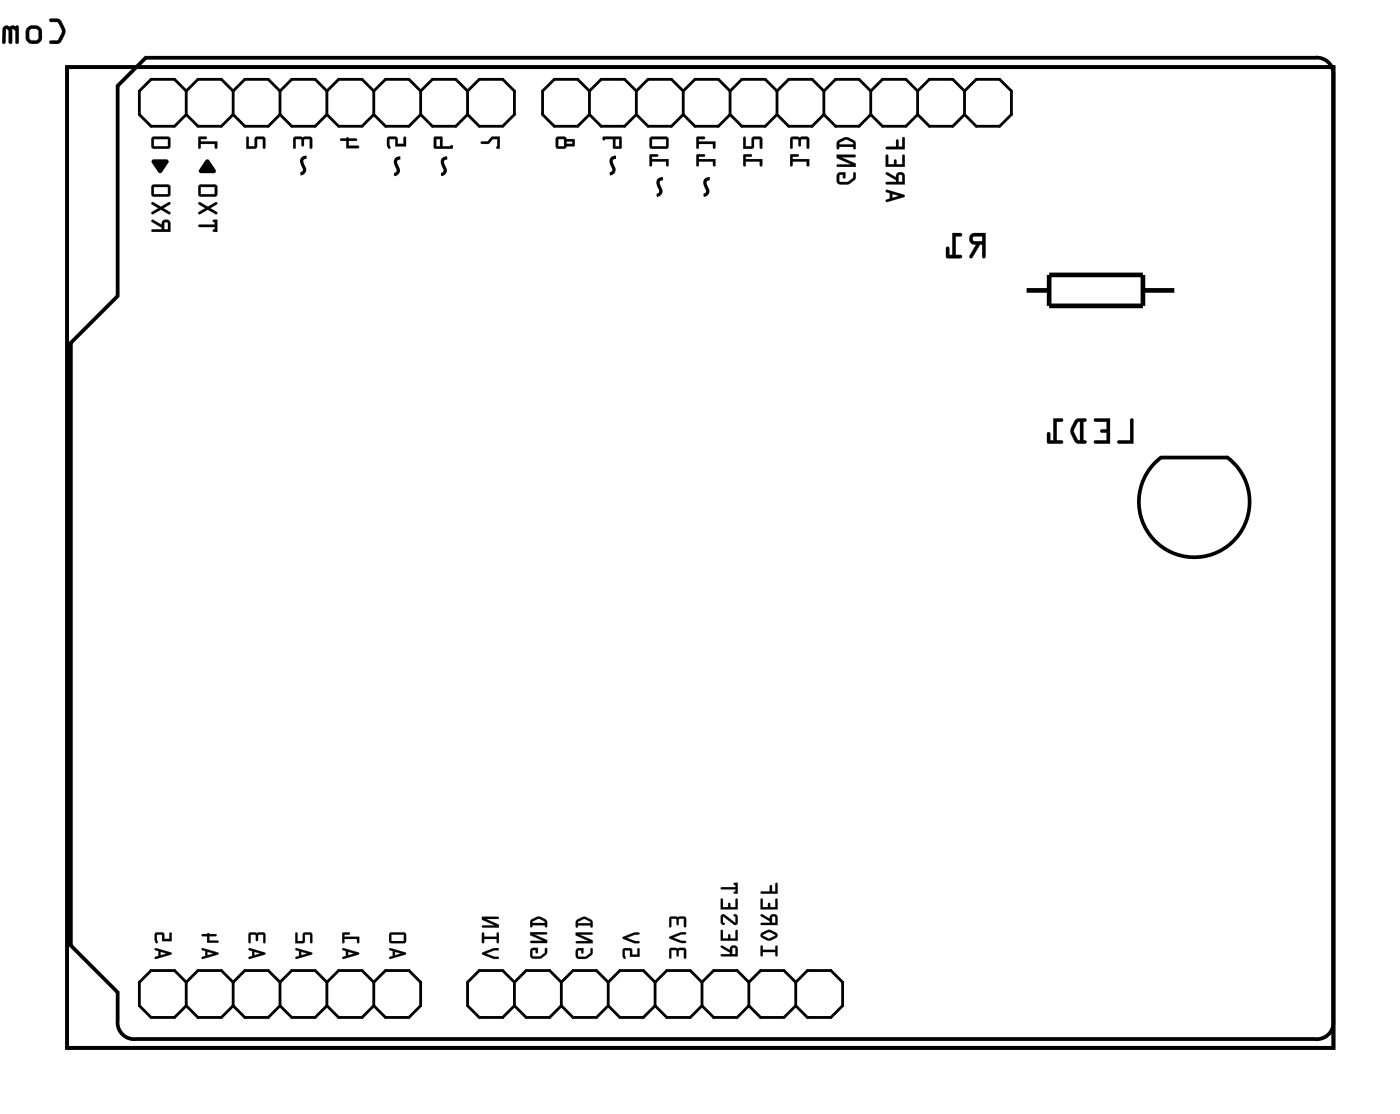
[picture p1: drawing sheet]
<svg xmlns="http://www.w3.org/2000/svg" width="76mm" height="60mm" viewBox="0 0 76 60" stroke-linecap="round" stroke-linejoin="round" font-family="sans-serif">
<path d="M3.6 3.6h68.6v53.1h-68.6zM6.4 4.6l1.5-1.5h63.3a.9 .9 0 0 1 1 1v51.2a.9 .9 0 0 1-1 1h-63.8a.9 .9 0 0 1-1-1v-1.6l-2.6-2.5v-32.6l2.6-2.6zM62.9 24.8h3.6a3 3 0 0 1 .4 4.4 3 3 0 0 1-4.4 0 3 3 0 0 1 .4-4.4" fill="none" stroke="#000" stroke-width=".2"/>
<g fill="#000">
<path d="M8.3 8.6h.7l.1 .1-.4 .7-.5-.6zM10.8 7.4h.4v.1h-.3v.2h.9v.3h-.2v-.2h-.7v.2l-.1 .1zM11.1 8.7h.2l.4 .5-.1 .2-.8-.1v-.1zM13.4 7.4h.1v.5h.3v-.5h.5l.1 .1v.5h-.2v-.5h-.3v.5l-.6 .1zM15.9 7.4h.9l.1 .1v.5h-.1v-.5l-.3 .1-.1 .3-.1-.3-.3-.1v.5l-.1 .1zM18.4 7.5l.4-.1 .5 .1v.1h-.4v.3h.5l.1 .1h-.7v-.4h-.3zM21 7.4h.5v.4h.4v-.4h.1v.5h-.6v-.4h-.3v.5a.11 .11 0 0 1-.1 0 .11 .11 0 0 1 0-.2zM26.1 7.7h.3l.2-.3h.5v.6h-.2v-.5h-.2l-.3 .3h-.3z"/>
<path d="M2.7 1v.2h.4l.3 .5-.3 .5h-.4v.1l.1 .1a.6 .6 0 0 0 .7-.6v-.3l-.2-.4-.2-.1zM1.3 1.9a.5 .5 0 0 0 1 0 .5 .5 0 0 0-1 0zM1.6 1.6h.4l.1 .1v.4l-.1 .1h-.3l-.1-.1zM.2 1.4l-.1 .9h.2v-.7l.2 .1v.6h.1l.1-.7 .1 .1v.6h.2v-.9zM-.1 1.3v1.4zM-.1 1.5v.7zM-.1 1.4v1zM-.1 1.6v.6zM-.1 1.4v1zM-.1 1.4v1zM-.1 1.6v.2zM-.1 1.4v1zM-.1 1.1v1.3zM-.1 1.4v1zM-.1 1.6v.2zM-.1 1v1.4z"/>
<path d="M2.7 1v.2h.4l.3 .5-.3 .5h-.3a.1 .1 0 0 0-.1 .1 .1 .1 0 0 0 .1 .1l.5-.1 .2-.6-.3-.7zM2.7 1l.5 .1 .3 .4a.83 .83 0 0 1-.3 .9h-.4l-.1-.1v-.1h.4l.2-.4v-.2l-.2-.4h-.4zM1.3 1.9a.51 .51 0 0 0 1 0 .51 .51 0 0 0-1 0zM1.3 1.9a.5 .5 0 0 1 1 0 .5 .5 0 0 1-1 0zM1.6 1.6h.3h.2v.5l-.1 .1-.4-.1zM1.6 1.6v.5l.1 .1h.3l.1-.1v-.4l-.1-.1zM.2 1.4l-.1 .9a.1 .1 0 0 0 .1 .1 .1 .1 0 0 0 .1-.1l.1-.7 .1 .1v.6a.1 .1 0 0 0 .1 .1 .1 .1 0 0 0 .1-.1v-.7l.1 .1v.6a.1 .1 0 0 0 .1 .1 .1 .1 0 0 0 .1-.1v-.9zM.2 1.5l.8-.1v.9h-.1l-.1-.6-.1-.2-.1 .8h-.1v-.6l-.2-.2v.8h-.2zM-.1 1.3v1.5zM-.1 1.4v1.3zM-.1 1.5v.7zM-.1 1.5v.7zM-.1 1.4v1zM-.1 1.4v1zM-.1 1.6v.6zM-.1 1.5v.7zM-.1 1.4v1zM-.1 1.4v1zM-.1 1.4v1zM-.1 1.4v1zM-.1 1.6v.2zM-.1 1.5v.3zM-.1 1.4v1zM-.1 1.4v1zM-.1 1.1v1.3zM-.1 1.1v1.3zM-.1 1.4v1zM-.1 1.4v1zM-.1 1.6v.2zM-.1 1.5v.3zM-.1 1v1.4zM-.1 1v1.4z"/>
<path d="M8.2 11.9v.1l.6 .3v.1h-.6l.1 .2h.9v-.5a.24 .24 0 0 0-.2-.2 .24 .24 0 0 0-.2 .3zM8.9 12.1h.2v.3h-.2zM8.2 11v.1l.4 .2-.4 .2v.1l.5-.2 .4 .2h.1l-.3-.3 .3-.2v-.2l-.5 .3zM8.2 10v.5l.1 .1 .8 .1 .1-.1v-.5v-.1zM8.3 10.1h.8v.4h-.8z"/>
<path d="M8.2 11.9v.1l.6 .3v.1h-.6l.1 .2h.9v-.5a.24 .24 0 0 0-.2-.2 .24 .24 0 0 0-.2 .3zM8.2 11.9l.6 .3a.23 .23 0 0 1 .2-.3 .23 .23 0 0 1 .2 .2v.5l-.9-.1-.1-.1h.6v-.1l-.6-.3zM8.9 12.1h.2v.3h-.2zM8.9 12v.4h.2v-.3zM8.2 11v.1l.4 .2-.4 .2v.1l.5-.2 .4 .2h.1l-.3-.3 .3-.2v-.2l-.5 .3zM8.2 11l.5 .2 .5-.2v.1l-.4 .2 .4 .3h-.1l-.4-.3-.5 .3v-.1l.4-.2-.4-.2zM8.2 10v.5l.1 .1 .8 .1 .1-.1v-.5v-.1zM8.2 10h.9l.1 .1v.5h-.1h-.8l-.1-.1zM8.3 10.1h.8v.4h-.8zM8.3 10.1v.4h.8v-.4z"/>
<path d="M8.2 7.4v.5l.1 .1 .8 .1 .1-.1v-.5v-.1zM8.3 7.5h.8v.4h-.8z"/>
<path d="M8.2 7.4v.5l.1 .2h.8l.1-.1v-.5v-.1zM8.2 7.4h.9l.1 .1v.5h-.1h-.8l-.1-.1zM8.3 7.5h.8v.4h-.8zM8.3 7.5v.4h.8v-.4z"/>
<path d="M10.8 7.4v.7l.1-.1v-.2h.7v.2h.2v-.3h-.9v-.2h.3v-.1zM10.8 7.4h.4v.1h-.3v.2h.9v.3h-.1l-.1-.2h-.7v.2h-.1z"/>
<path d="M10.8 12.2v.1h.8l-.1 .2 .3 .1v-.7h-.3l.1 .3zM10.8 11v.1l.3 .2-.3 .2v.1l.5-.2 .4 .2h.1l-.4-.3 .3-.2v-.2l-.4 .3zM10.8 10l-.1 .5 .1 .1 .8 .1 .2-.1v-.5l-.1-.1zM10.9 10.1h.7v.4h-.7z"/>
<path d="M10.8 12.2v.1h.8l-.1 .2 .3 .1v-.7h-.3l.1 .3zM10.8 12.2h.8v-.2l-.1-.1h.3v.7l-.3-.1 .1-.1v-.1h-.8zM10.8 11v.1l.3 .2-.3 .2v.1l.5-.2 .4 .2h.1l-.4-.3 .3-.2v-.2l-.4 .3zM10.8 11l.5 .2 .4-.2v.1l-.3 .2 .4 .3h-.1l-.4-.3-.5 .3v-.1l.3-.2-.3-.2zM10.8 10l-.1 .5 .1 .1 .8 .1 .2-.1v-.5l-.1-.1zM10.8 10h.9l.1 .1v.5h-.2h-.8l-.1-.1zM10.9 10.1h.7v.4h-.7zM10.9 10.1v.4h.7v-.4z"/>
<path d="M13.4 7.4l-.1 .7 .6-.1v-.5h.3v.5h.2v-.5l-.1-.1h-.5v.5h-.3v-.5zM13.4 7.4h.1v.5h.3v-.5h.5l.1 .1v.5h-.1l-.1-.5h-.3v.5l-.6 .1z"/>
<path d="M15.9 7.4v.7l.1-.1v-.5l.3 .1 .1 .3 .1-.3 .3-.1v.5h.1v-.5l-.1-.1zM15.9 7.4h.9l.1 .1v.5h-.1v-.5h-.3l-.1 .4-.1-.4h-.3v.5h-.1z"/>
<path d="M18.4 7.5l.1 .1h.3v.4h.7l-.1-.1h-.5v-.3h.4v-.1h-.4l-.1-.1zM18.4 7.5l.4-.1 .5 .1v.1h-.4v.3h.5v.1h-.6v-.4h-.3z"/>
<path d="M21 7.4v.5v.2l.2-.1-.1-.5h.3v.4h.6v-.5h-.1v.4h-.4v-.4zM21 7.4h.5v.4h.4v-.4h.1v.5h-.6v-.4h-.3v.5a.11 .11 0 0 1-.1 0 .11 .11 0 0 1 0-.2z"/>
<path d="M23.5 7.4v.7l1-.1v-.1h-.5l-.1-.5zM23.6 7.5h.2v.4h-.2z"/>
<path d="M23.5 7.4v.7l1-.1v-.1h-.1h-.4l-.1-.5zM23.5 7.4h.4l.1 .5h.5v.1h-1zM23.6 7.5h.2v.4h-.2zM23.6 7.5v.4h.2v-.4z"/>
<path d="M26.1 7.7v.1h.3l.3-.3h.2v.5h.2v-.6h-.5l-.2 .3zM26.1 7.7h.3l.2-.3h.5v.6h-.2v-.5h-.2l-.3 .3h-.3z"/>
<path d="M30.1 7.4v.5l.1 .1 .4 .1 .1-.2h.4v-.4h-.4l-.1-.1zM30.2 7.5h.4v.4h-.4zM30.7 7.7h.3v.1h-.3z"/>
<path d="M30.1 7.4v.5l.1 .2h.4l.1-.2h.4v-.4h-.4l-.1-.1zM30.2 7.4h.4l.1 .1h.4v.4h-.4l-.1 .1h-.4l-.1-.1zM30.2 7.5h.4v.4h-.4zM30.2 7.5v.4h.4v-.4zM30.7 7.7h.3v.1h-.3zM30.7 7.7v.1h.3v-.1z"/>
<path d="M32.7 7.4v.2l.5-.1v.6l.5-.1-.1-.6zM33.3 7.5h.2v.4h-.2z"/>
<path d="M32.7 7.4v.2l.5-.1v.6l.5-.1-.1-.6zM32.7 7.4h.9l.1 .6h-.4l-.1-.5-.5 .1zM33.3 7.5h.2v.4h-.2zM33.3 7.5v.4h.3v-.4z"/>
<path d="M35.2 8.4v.6h.1v-.3h.8v.3h.1v-.4h-.9v-.1h.3l.1-.1zM35.2 7.4v.5l.1 .1 .8 .1 .1-.1v-.5l-.1-.1zM35.3 7.5h.8v.4h-.8z"/>
<path d="M35.2 8.4v.6h.1v-.3h.8v.3h.1v-.4h-.9v-.1h.3l.1-.1zM35.2 8.4h.4v.1h-.3v.1h.9v.4h-.1v-.3h-.8v.3h-.1zM35.2 7.4v.5l.1 .2h.8l.1-.1v-.5l-.1-.1zM35.2 7.4h.9l.1 .1v.5l-.1 .1-.8-.1-.1-.1zM35.3 7.5h.8v.4h-.8zM35.3 7.5v.4h.8v-.4z"/>
<path d="M37.7 8.4l.1 .6h.1v-.3h.7v.3h.2v-.4h-.9v-.1h.3v-.1zM37.7 7.4l.1 .7 .1-.1v-.2h.7v.2h.2v-.3h-.9v-.2h.3v-.1z"/>
<path d="M37.7 8.4l.1 .6h.1v-.3h.7v.3h.2v-.4h-.9v-.1h.3v-.1zM37.8 8.4h.4v.1h-.3v.1h.9l-.1 .4h-.1v-.3h-.7l-.1 .3zM37.7 7.4l.1 .7 .1-.1v-.2h.7v.2h.2v-.3h-.9v-.2h.3v-.1zM37.8 7.4h.4v.1h-.3v.2h.9l-.1 .3h-.1v-.2h-.7l-.1 .2z"/>
<path d="M40.3 8.4v.6h.1v-.3h.8v.3h.1v-.4h-.9v-.1h.3v-.1zM40.3 7.4v.7l.5-.1v-.5h.4v.5h.1v-.5l-.1-.1h-.4l-.1 .5h-.3v-.5z"/>
<path d="M40.3 8.4v.6h.1v-.3h.8v.3h.1v-.4h-.9v-.1h.3v-.1zM40.3 8.4h.4v.1h-.3v.1h.9v.4h-.1v-.3h-.8v.3h-.1zM40.3 7.4v.7l.5-.1v-.5h.4v.5h.1v-.5l-.1-.1h-.4l-.1 .5h-.3v-.5zM40.3 7.4h.1v.5h.3l.1-.5h.4l.1 .1v.5h-.1v-.5h-.4v.5l-.5 .1z"/>
<path d="M42.8 8.4v.6h.1v-.3h.8v.3h.1v-.4h-.9v-.1h.3l.1-.1zM42.8 7.4v.7l.1-.1v-.5l.3 .1 .1 .3 .1-.3 .3-.1v.5h.1v-.5v-.1z"/>
<path d="M42.8 8.4v.6h.1v-.3h.8v.3h.1v-.4h-.9v-.1h.3l.1-.1zM42.8 8.4h.5l-.1 .1h-.3v.1h.9v.4h-.1v-.3h-.8v.3zM42.8 7.4v.7l.1-.1v-.5l.3 .1 .1 .3 .1-.3 .3-.1v.5h.1v-.5v-.1zM42.9 7.4h.9v.1v.5h-.1v-.5h-.3l-.1 .4-.1-.4h-.3v.5z"/>
<path d="M45.4 9.4l-.1 .4 .2 .2a.65 .65 0 0 0 .9-.6h-.2v.2l-.2 .2-.5 .1v-.4h.2v.1l.1 .1v-.4zM45.3 8.4v.2l.8 .3h-.7v.1h1v-.1l-.8-.4h.7v-.1zM45.4 7.6l-.1 .4 .1 .1 .1-.1h.7l.1 .1v-.4a.6 .6 0 0 0-.9-.1zM45.5 7.7l.3-.1 .4 .1v.1h-.7z"/>
<path d="M45.4 9.4l-.1 .4 .2 .2h.5l.3-.3 .1-.3-.1-.1-.1 .3-.2 .2h-.5v-.3h.2v.1l.1 .1v-.4zM45.4 9.4l.4-.1v.4l-.1-.2h-.2v.3l.4 .1 .3-.3v-.2l.1-.1v.4a.68 .68 0 0 1-.9 .2zM45.3 8.4v.2l.8 .3h-.7v.1h1v-.1l-.8-.4h.7v-.1zM45.3 8.4h1v.1h-.7l.8 .4v.1h-1v-.1h.7l-.8-.3zM45.4 7.6l-.1 .2 .1 .3 .1-.1h.7v.1l.2-.1-.1-.3-.3-.2-.2-.1zM45.4 7.6l.3-.1h.3l.3 .2 .1 .3-.1 .1-.1-.2h-.7l-.1 .2zM45.5 7.7l.3-.1 .4 .1v.1h-.7zM45.5 7.7v.1h.7v-.1l-.3-.1z"/>
<path d="M48 10.3v.1l.2 .1v.3h-.2v.1l1-.3v-.1zM48.3 10.5l.4 .1-.4 .1zM48 9.3v.2l.5 .3v.1h-.5l.1 .1h.9v-.5a.24 .24 0 0 0-.3-.2 .24 .24 0 0 0-.2 .3zM48.7 9.5h.2v.4h-.2zM48 8.4v.6h1v-.6h-.1v.5h-.3l-.1-.3-.1 .3h-.3v-.5zM48 8l.1 .1h.9v-.6h-.1v.4h-.2l-.1-.3-.1 .3z"/>
<path d="M48 10.3v.1l.2 .1v.3h-.2v.1l1-.3v-.1zM48 10.3l1 .3-.9 .3-.1-.1h.2v-.3l-.2-.1zM48.3 10.5l.4 .1-.4 .1zM48.3 10.5v.2l.4-.1zM48 9.3v.2l.5 .3v.1h-.5l.1 .1h.9v-.5a.24 .24 0 0 0-.3-.2 .24 .24 0 0 0-.2 .3zM48 9.4l.6 .2a.23 .23 0 0 1 .1-.3 .23 .23 0 0 1 .3 .2v.5h-.9l-.1-.1h.6v-.1l-.6-.3zM48.7 9.5h.2v.4h-.2zM48.7 9.5v.4h.2v-.4zM48 8.4v.6h1v-.6h-.1v.5h-.3l-.1-.3-.1 .3h-.3v-.5zM48 8.4h.1v.5h.3l.1-.3 .1 .3h.3v-.5h.1v.6h-1zM48 8l.1 .1h.9v-.6h-.1v.4h-.2l-.1-.4-.1 .1v.3zM48 8h.6v-.4l.1 .4h.2v-.5h.1v.6h-.9z"/>
<path d="M52.6 12.7a.32 .32 0 0 0-.1 .4 .32 .32 0 0 0 .4 .1l-.4 .7 .2 .1 .4-.8h.1v.7l.1 .1 .1-1.4zM52.7 12.8h.5v.3h-.4zM51.6 12.6v1.2h-.2v-.4h-.1v.5l.8 .1v-.2h-.3v-1h.3v-.1z"/>
<path d="M52.6 12.7a.32 .32 0 0 0-.1 .4 .32 .32 0 0 0 .4 .1l-.4 .6a.11 .11 0 0 0 .1 .2 .1 .1 0 0 0 .1-.1l.4-.7h.1v.7a.1 .1 0 0 0 .1 .1 .1 .1 0 0 0 .1-.1v-1.3h-.6zM52.6 12.7l.8-.1-.1 1.4-.1-.1v-.7h-.1l-.4 .7h-.2l.4-.7a.31 .31 0 0 1-.4-.1 .31 .31 0 0 1 .1-.4zM52.7 12.8h.5v.3h-.4zM52.7 12.8v.3h.5v-.3zM51.6 12.6v1.2h-.2v-.4a.1 .1 0 0 0-.1 0 .1 .1 0 0 0-.1 0l.1 .6h.7a.1 .1 0 0 0 .1-.1 .1 .1 0 0 0-.1-.1h-.2v-1h.2a.1 .1 0 0 0 .1-.1 .1 .1 0 0 0-.1-.1zM51.6 12.6l.5 .1v.1h-.3v1h.3v.2l-.8-.1v-.5h.1v.4h.2z"/>
<path d="M3.6 3.6v53.1h68.6v-53.1zM3.6 3.6h68.6v53.1h-68.6z"/>
<path d="M61.3 22.7l-.1 1.1-.6 .1v.1h.8v-1.3zM59.3 22.7v.1h.7v.5h-.3h-.1l.1 .1h.3v.4h-.6l-.1 .2h.8v-1.3zM58.3 22.7a.81 .81 0 0 0 0 1.2l.5 .1 .1-.1-.2-.1v-1h.1l.1-.1h-.4zM58.4 22.8h.1v1h-.1l-.2-.5zM57.1 22.7v1.1h-.2v-.3l-.1-.1-.1 .6h.8v-.1l-.3-.1v-1h.3l.1-.1z"/>
<path d="M61.2 22.7v1.1h-.6a.1 .1 0 0 0-.1 .1 .1 .1 0 0 0 .1 .1h.8v-1.3zM61.3 22.7h.1v1.3h-.8v-.1h.6zM59.3 22.7v.1h.7v.5l-.3-.1a.1 .1 0 0 0-.1 .1 .1 .1 0 0 0 .1 .1h.3v.4h-.6a.1 .1 0 0 0-.1 .1 .1 .1 0 0 0 .1 .1h.7v-1.3zM59.3 22.7h.8v1.3h-.8l.1-.1h.6v-.5h-.3l-.1-.1h.1h.3v-.5h-.7zM58.2 22.7l-.2 .6v.2l.3 .5h.5a.1 .1 0 0 0 .1-.1 .1 .1 0 0 0-.1-.1h-.1v-1h.1a.1 .1 0 0 0 .1-.1 .1 .1 0 0 0-.1 0zM58.3 22.8l.2-.1h.3v.1h-.1v1.1h.1v.1h-.5l-.3-.5v-.3zM58.4 22.9l.1-.1v1h-.1l-.2-.5zM58.4 22.8l-.2 .5 .2 .5 .1 .1v-1.1zM57.1 22.7v1.1h-.2v-.3a.1 .1 0 0 0-.1-.1 .1 .1 0 0 0-.1 .1v.5h.8a.1 .1 0 0 0 .1-.1 .1 .1 0 0 0-.1-.1h-.3v-1h.3a.1 .1 0 0 0 .1-.1 .1 .1 0 0 0-.1 0zM57.1 22.7h.5l-.1 .1h-.3v1.1h.3v.1h-.8l.1-.6 .1 .1v.4h.2z"/>
<path d="M8.4 51.4l.2 .1v.3h-.2v.1l.9-.2v-.1zM8.7 51.5l.3 .1-.3 .1zM8.4 50.5v.4a.1 .1 0 0 0 0 .1 .1 .1 0 0 0 .1 0v-.4h.3v.4h.5v-.5h-.1v.3h-.3l-.1-.3z"/>
<path d="M8.4 51.4v.1h.2v.3h-.2v.1l.9-.2v-.1zM8.4 51.4l.9 .3-.9 .2v-.1h.2v-.3h-.2zM8.7 51.5l.3 .1-.3 .1zM8.7 51.5v.2l.3-.1zM8.4 50.5v.4l.1 .2 .1-.1-.1-.4h.3v.4h.5v-.5h-.1v.3h-.3l-.1-.3zM8.4 50.5h.4l.1 .3h.3v-.3h.1v.5h-.5v-.4h-.3v.4a.1 .1 0 0 1-.1 0 .1 .1 0 0 1 0-.1z"/>
<path d="M10.9 51.4l.2 .1v.3h-.2l.1 .1 .8-.2v-.1zM11.2 51.5l.4 .1-.4 .1zM10.9 50.6l.1 .1h.2v.4l.6-.1v-.1h-.5v-.2h.4v-.1l-.4-.1z"/>
<path d="M10.9 51.4v.1h.2v.3h-.2l.1 .1 .8-.2v-.1zM10.9 51.4l.9 .3-.8 .2-.1-.1h.2v-.3h-.1zM11.2 51.5l.4 .1-.4 .1zM11.2 51.5v.2l.4-.1zM10.9 50.6l.1 .1h.2v.4l.6-.1v-.1h-.5v-.2h.4v-.1l-.4-.1zM10.9 50.6l.4-.1 .4 .1v.1h-.4v.2h.5v.1l-.6 .1v-.4h-.2z"/>
<path d="M13.5 51.4l.2 .1v.3h-.2v.1l.9-.2-.1-.1zM13.8 51.5l.3 .1-.3 .1zM13.5 50.5v.6l.1-.1v-.4h.2l.1 .4 .1-.4h.3v.4h.1l-.1-.5z"/>
<path d="M13.5 51.4v.1h.2v.3h-.2v.1l.9-.2-.1-.1zM13.5 51.4l.9 .3-.9 .2v-.1h.2v-.3h-.2zM13.8 51.5l.3 .1-.3 .1zM13.8 51.5v.2l.3-.1zM13.5 50.5v.6l.1-.1v-.4h.2l.1 .4 .1-.4h.3v.4h.1v-.4l-.1-.1zM13.5 50.5h.8l.1 .5h-.1v-.4h-.3l-.1 .4-.1-.4h-.2v.4l-.1 .1z"/>
<path d="M16 51.4l.2 .1v.3h-.2v.1l.9-.2v-.1zM16.3 51.5l.3 .1-.3 .1zM16 50.5v.6l.5-.1v-.4h.3v.4h.1l-.1-.5h-.4v.5h-.3v-.5z"/>
<path d="M16 51.4v.1h.2v.3h-.2v.1l.9-.2v-.1zM16 51.4l.9 .3-.8 .2-.1-.1h.2v-.3h-.2zM16.3 51.5l.3 .1-.3 .1zM16.3 51.5v.2l.4-.1zM16 50.5v.6l.5-.1v-.4h.3v.4h.1v-.4l-.1-.1h-.4v.5h-.3v-.5zM16 50.5h.1v.5h.3v-.5h.4l.1 .5h-.1v-.4h-.3v.4l-.5 .1z"/>
<path d="M18.6 51.4l.1 .1v.3h-.1v.1l.9-.2-.1-.1zM18.9 51.5l.3 .1-.3 .1zM18.6 50.5v.6l.1-.1v-.2h.6v.2h.2v-.3h-.8v-.1h.2l.1-.1z"/>
<path d="M18.6 51.4v.1h.1v.3h-.2l.1 .1 .9-.2-.1-.1zM18.6 51.4l.9 .3-.9 .2v-.1h.1v-.3h-.1zM18.9 51.5l.3 .1-.3 .1zM18.9 51.5v.2l.3-.1zM18.6 50.5v.6l.1-.1v-.2h.6v.2h.2v-.3h-.8v-.1h.2l.1-.1zM18.6 50.5h.4l-.1 .1h-.2v.1h.8v.3h-.1l-.1-.2h-.6l-.1 .3z"/>
<path d="M21.1 51.4l.2 .1v.3h-.2v.1l.9-.2v-.1zM21.4 51.5l.3 .1-.3 .1zM21.1 50.5v.5l.1 .1h.7l.1-.1-.1-.5zM21.2 50.6h.7v.4h-.7z"/>
<path d="M21.1 51.4v.1h.2v.3h-.2v.1l.9-.2v-.1zM21.1 51.4l.9 .3-.9 .2v-.1h.2v-.3h-.2zM21.4 51.5l.3 .1-.3 .1zM21.4 51.5v.2l.3-.1zM21.1 50.5v.5l.1 .1h.7l.1-.1v-.4l-.1-.1zM21.1 50.5h.8l.1 .5-.1 .1h-.7l-.1-.1zM21.2 50.6h.7v.4h-.7zM21.2 50.6v.4h.7v-.4z"/>
<path d="M26.1 51.6v.1l.7 .2h.2v-.1l-.7-.2 .7-.1v-.2h-.2zM26.1 50.5v.6l.1-.1v-.2h.7v.2h.1v-.5h-.1v.2h-.7v-.2zM26.1 49.6v.2l.7 .3h-.6l-.1 .1h.9v-.1l-.7-.3h.7v-.2z"/>
<path d="M26.1 51.6v.1l.7 .2h.2v-.1l-.7-.2 .7-.1v-.2h-.2zM26.1 51.6l.7-.3 .2 .1v.1l-.7 .1 .7 .3h-.2l-.7-.2zM26.1 50.5v.6l.1-.1v-.2h.7v.2h.1v-.5h-.1v.2h-.7v-.2zM26.1 50.5h.1v.2h.7l.1-.2v.5h-.1v-.2h-.7l-.1 .3zM26.1 49.6v.2l.7 .3h-.6l-.1 .1h.9v-.1l-.7-.3h.7v-.2zM26.1 49.6l.9 .1v.1h-.7l.7 .3v.1h-.9l.1-.1h.6l-.7-.3z"/>
<path d="M28.8 51.4l-.1 .3 .1 .2a.58 .58 0 0 0 .8-.5l-.1-.1v.3l-.2 .2h-.4l-.1-.3 .2-.1 .1 .2v-.3zM28.7 50.5v.1l.7 .3h-.6v.2h.8v-.2l-.7-.3h.7v-.1zM28.8 49.8v.4v-.1h.7l.1 .1v-.4a.54 .54 0 0 0-.8 0zM28.8 49.9l.4-.1 .3 .2h-.7z"/>
<path d="M28.8 51.4l-.1 .3 .1 .2h.5l.3-.3v-.3l-.1 .3-.2 .2h-.4v-.3l.1-.1v.2h.1v-.3zM28.8 51.4l.3-.1v.3l-.1-.2-.1 .1-.1 .2 .4 .1 .3-.2 .1-.3v.4a.61 .61 0 0 1-.9 .1zM28.7 50.5v.1l.7 .3h-.6v.2h.8v-.2l-.7-.3h.7v-.1zM28.7 50.5h.9v.1h-.7l.7 .3v.2h-.8v-.1l.6-.1-.7-.3zM28.8 49.8v.4v-.1h.7v.1h.1v-.4l-.3-.1-.2-.1zM28.8 49.8l.3-.1h.2l.3 .1v.4h-.1v-.1h-.7v.1zM28.9 49.9l.3-.1 .3 .2h-.7zM28.8 49.9v.1h.7v-.1l-.3-.2z"/>
<path d="M31.2 51.4v.4l.1 .1a.58 .58 0 0 0 .8-.5h-.1v.2l-.2 .2h-.4l-.1-.3h.2l.1 .1v-.3zM31.2 50.5v.2l.7 .3h-.6l-.1 .1h.9v-.2l-.7-.3h.7v-.1zM31.2 49.8l.1 .4v-.1h.7l.1 .1v-.3a.54 .54 0 0 0-.8-.1zM31.3 49.9l.4-.1 .3 .2h-.7z"/>
<path d="M31.2 51.4v.4l.1 .1h.5l.3-.2v-.4l-.1 .3-.2 .2h-.5v-.3h.2v.1h.1v-.3zM31.2 51.4l.4-.1v.3l-.1-.1h-.2v.3h.4l.3-.2 .1-.2-.1 .3a.61 .61 0 0 1-.8 .1zM31.2 50.5v.2l.7 .3h-.6l-.1 .1h.9v-.2l-.7-.3h.7v-.1zM31.2 50.5h.9v.1h-.7l.7 .3v.2h-.9l.1-.1h.6l-.7-.3zM31.2 49.8v.4l.1-.1h.7v.1h.1v-.3l-.3-.2-.2-.1zM31.3 49.8l.2-.1h.3l.3 .2v.3h-.1v-.1h-.7l-.1 .1zM31.3 49.9l.4-.1 .3 .2h-.7zM31.3 49.9v.1h.7v-.1l-.3-.1z"/>
<path d="M33.8 51.4l-.1 .3a.1 .1 0 0 0 0 .2 .11 .11 0 0 0 .2-.1l-.1-.3h.3v.3h.5v-.4h-.1v.3h-.3v-.3zM33.7 50.8h.1l.6 .3 .2-.1-.6-.2 .6-.2v-.1h-.2z"/>
<path d="M33.8 51.4l-.1 .4 .1 .1h.1l-.1-.4h.3v.3h.6l-.1-.5-.1 .1v.3h-.3v-.4zM33.8 51.4h.4v.3h.3v-.3h.1v.4h-.5v-.3h-.3l.1 .3a.11 .11 0 0 1-.2 .1 .1 .1 0 0 1 0-.2zM33.7 50.7l.1 .1 .6 .3 .2-.1-.6-.2 .6-.2v-.1h-.2zM33.8 50.7l.6-.2h.2v.1l-.7 .2 .7 .2-.2 .1-.6-.3z"/>
<path d="M36.3 51.4v.5h.1v-.5l.2 .1 .1 .3 .1-.3 .3-.1v.5h.1l-.1-.6zM36.3 50.7v.1l.6 .3 .3-.1h-.1l-.6-.2 .6-.2v-.1h-.2zM36.3 49.7v.5h.1v-.4h.2l.1 .3 .1-.3h.3v.4h.1l-.1-.6z"/>
<path d="M36.3 51.4v.5h.1v-.5l.2 .1 .1 .3 .1-.3 .3-.1v.5h.1v-.5l-.1-.1zM36.3 51.4l.8-.1 .1 .6h-.1v-.5l-.3 .1-.1 .3-.1-.3-.2-.1v.5h-.1zM36.3 50.7v.1l.6 .3 .3-.1-.1-.1-.6-.1 .6-.2v-.1h-.2zM36.3 50.7l.6-.2h.2v.1l-.6 .2 .7 .2-.3 .1-.6-.3zM36.3 49.7v.5h.1v-.4h.2l.1 .3 .1-.3h.3v.4h.1v-.4l-.1-.2zM36.3 49.7l.8-.1 .1 .6h-.1v-.5l-.3 .1-.1 .3-.1-.3-.2-.1v.5h-.1z"/>
<path d="M39.1 51.2v.1l.4 .3v.1h-.4v.1h.9v-.4a.21 .21 0 0 0-.3-.2 .21 .21 0 0 0-.2 .2zM39.7 51.3l.1 .1v.3h-.1zM39.1 50.4l-.1 .5h1l-.1-.5h-.1v.4h-.2l-.1-.2-.1 .2h-.2v-.4zM39.1 49.5l-.1 .4 .1 .2 .2-.1-.1-.1v-.3l.6 .5 .2-.1v-.3l-.1-.2-.2 .1h.1v.4l-.6-.5zM39.1 48.7l-.1 .5h1l-.1-.5h-.1v.4h-.2l-.1-.2-.1 .2h-.2v-.4zM39.1 48.1v.1h.7v.2h.2v-.6h-.2v.2z"/>
<path d="M39.1 51.2v.1l.4 .3v.1h-.4v.1h.9v-.4a.22 .22 0 0 0-.3-.2 .22 .22 0 0 0-.2 .2zM39.1 51.2l.5 .3a.21 .21 0 0 1 .1-.3 .21 .21 0 0 1 .3 .2v.4h-.9v-.1h.5v-.1l-.5-.3zM39.7 51.3l.1 .1v.3h-.1zM39.7 51.3v.4h.2l-.1-.3zM39.1 50.4l-.1 .5h1l-.1-.5h-.1v.4h-.2l-.1-.2-.1 .2h-.2v-.4zM39.1 50.4h.1v.4h.3v-.2l.1 .2h.3v-.4l.1 .5h-1zM39.1 49.5l-.1 .4 .1 .2 .2-.1-.1-.1v-.3l.6 .5 .2-.1v-.3l-.1-.2-.2 .1 .1 .1v.3l-.5-.5zM39.1 49.5h.1l.6 .5 .1-.3-.1-.1 .1-.1 .1 .2v.3l-.3 .1-.5-.5v.3l.1 .1-.2 .1v-.2zM39.1 48.7l-.1 .5h1l-.1-.5h-.1v.4h-.2l-.1-.2-.1 .2h-.2v-.4zM39.1 48.7h.1v.4h.3v-.2l.1 .2h.3v-.4l.1 .5h-1zM39.1 48.1v.1h.7l-.1 .2h.3v-.6h-.3l.1 .2zM39.1 48.1l.8-.1-.1-.2h.2v.6h-.2l.1-.2h-.8z"/>
<path d="M41.2 51.2v.6h.1v-.2h.7v.2h.1v-.6h-.1v.2h-.7v-.2zM41.3 50.5v.3l.3 .1 .5-.2v-.2l-.4-.1zM41.3 50.6l.4-.1 .3 .1-.3 .2zM41.2 49.5v.1l.5 .3v.1h-.5l.1 .1h.8v-.4a.21 .21 0 0 0-.2-.2 .21 .21 0 0 0-.2 .3zM41.8 49.6l.2 .1v.3h-.2zM41.2 48.7v.5h.9v-.5h-.1v.4h-.3v-.2l-.1 .2h-.3v-.4zM41.2 48.3l.1 .1h.8v-.6h-.1v.5h-.2v-.4l-.1 .4z"/>
<path d="M41.2 51.2v.6h.1v-.2h.7v.2h.1v-.6h-.1v.2h-.7v-.2zM41.2 51.2h.1v.2h.7l.1-.2v.5h-.1v-.2h-.7l-.1 .3zM41.3 50.5v.3l.3 .1h.2l.3-.2v-.2l-.4-.1zM41.3 50.5l.4-.1 .3 .1 .1 .2-.3 .2h-.2l-.3-.1zM41.3 50.6l.4-.1 .3 .1-.3 .2zM41.3 50.6l.4 .2 .3-.2-.3-.1zM41.2 49.5v.1l.5 .3v.1h-.5l.1 .1h.8v-.4a.22 .22 0 0 0-.2-.2 .22 .22 0 0 0-.2 .3zM41.2 49.5l.5 .3a.21 .21 0 0 1 .2-.3 .21 .21 0 0 1 .2 .2v.4h-.8l-.1-.1h.5v-.1l-.5-.3zM41.8 49.6l.2 .1v.3h-.2zM41.8 49.6v.4h.2v-.3zM41.2 48.7v.5h.9v-.5h-.1v.4h-.3v-.2l-.1 .2h-.3v-.4zM41.2 48.7h.1v.4h.3l.1-.2v.2h.3v-.4h.1v.5h-.9zM41.2 48.3l.1 .1h.8v-.6h-.1v.5h-.2v-.4l-.1 .4zM41.2 48.3h.5l.1-.4v.4h.2v-.5h.1v.6h-.8z"/>
</g>
<path d="M55.5 15.7h1.3M56.8 14.9h5.1v1.7h-5.1zM61.9 15.7h1.8" fill="none" stroke="#000" stroke-width=".25"/>
<g fill="none" stroke="#000" stroke-width=".15">
<path d="M10.1 4.9v1.3M10.1 4.9l-.6-.6h-1.3l-.7 .6v1.3l.7 .6h1.3l.6-.6M10.1 6.2l.6 .6h1.3l.6-.6M10.1 4.9l.6-.6h1.3l.6 .6M12.6 4.9v1.3M12.6 6.2l.7 .6h1.2l.7-.6M12.6 4.9l.7-.6h1.2l.7 .6M15.2 4.9v1.3M15.2 6.2l.6 .6h1.3l.6-.6M15.2 4.9l.6-.6h1.3l.6 .6M17.7 4.9v1.3M17.7 6.2l.6 .6h1.3l.6-.6"/>
<path d="M17.7 4.9l.6-.6h1.3l.6 .6M20.2 4.9v1.3M20.2 6.2l.7 .6h1.3l.6-.6M20.2 4.9l.7-.6h1.3l.6 .6M22.8 4.9v1.3M22.8 6.2l.6 .6h1.3l.6-.6M22.8 4.9l.6-.6h1.3l.6 .6M25.3 4.9l.7-.6h1.2l.7 .6v1.3l-.7 .6h-1.2l-.7-.6M25.3 4.9v1.3M31.9 4.9l-.6-.6h-1.3l-.6 .6v1.3l.6 .6h1.3l.6-.6M31.9 6.2l.7 .6h1.2l.7-.6M31.9 4.9l.7-.6h1.2l.7 .6"/>
<path d="M31.9 4.9v1.3M34.5 6.2l.6 .6h1.3l.6-.6M34.5 4.9l.6-.6h1.3l.6 .6M34.5 4.9v1.3M37 6.2l.6 .6h1.3l.7-.6M37 4.9l.6-.6h1.3l.7 .6M37 4.9v1.3M39.6 6.2l.6 .6h1.3l.6-.6M39.6 4.9l.6-.6h1.3l.6 .6M39.6 4.9v1.3M42.1 6.2l.6 .6h1.3l.6-.6M42.1 4.9l.6-.6h1.3l.6 .6"/>
<path d="M42.1 4.9v1.3M44.6 6.2l.7 .6h1.2l.7-.6M44.6 4.9l.7-.6h1.2l.7 .6M44.6 4.9v1.3M47.2 6.2l.6 .6h1.3l.6-.6M47.2 4.9l.6-.6h1.3l.6 .6M47.2 4.9v1.3M49.7 6.2l.6 .6h1.3l.7-.6M49.7 4.9l.6-.6h1.3l.7 .6M49.7 4.9v1.3M52.3 4.9l.6-.6h1.3l.6 .6v1.3l-.6 .6h-1.3l-.6-.6M52.3 4.9v1.3"/>
<path d="M10.1 53.2l-.6-.6h-1.3l-.7 .6v1.3l.7 .6h1.3l.6-.6M10.1 53.2l.6-.6h1.3l.6 .6M10.1 53.2v1.3M10.1 54.5l.6 .6h1.3l.6-.6M12.6 53.2l.7-.6h1.2l.7 .6M12.6 53.2v1.3M12.6 54.5l.7 .6h1.2l.7-.6M15.2 53.2l.6-.6h1.3l.6 .6M15.2 54.5l.6 .6h1.3l.6-.6M15.2 53.2v1.3M17.7 53.2l.6-.6h1.3l.6 .6M17.7 54.5l.6 .6h1.3l.6-.6"/>
<path d="M17.7 53.2v1.3M20.2 53.2l.7-.6h1.3l.6 .6v1.3l-.6 .6h-1.3l-.7-.6M20.2 53.2v1.3M27.9 53.2l-.7-.6h-1.2l-.7 .6v1.3l.7 .6h1.2l.7-.6M27.9 53.2l.6-.6h1.3l.6 .6M27.9 54.5l.6 .6h1.3l.6-.6M27.9 53.2v1.3M30.4 53.2l.6-.6h1.3l.7 .6M30.4 54.5l.6 .6h1.3l.7-.6M30.4 53.2v1.3M33 53.2l.6-.6h1.3l.6 .6M33 54.5l.6 .6h1.3l.6-.6"/>
<path d="M33 53.2v1.3M35.5 53.2l.6-.6h1.3l.6 .6M35.5 54.5l.6 .6h1.3l.6-.6M35.5 53.2v1.3M38 53.2l.7-.6h1.2l.7 .6M38 54.5l.7 .6h1.2l.7-.6M38 53.2v1.3M40.6 53.2l.6-.6h1.3l.6 .6M40.6 54.5l.6 .6h1.3l.6-.6M40.6 53.2v1.3M43.1 53.2l.6-.6h1.3l.7 .6v1.3l-.7 .6h-1.3l-.6-.6M43.1 53.2v1.3"/>
</g>
<path d="M16.6 8.5l-.2 .1-.1 .1 .2 .5-.1 .2h-.1M21.7 8.6h-.2l-.1 .2 .2 .4-.1 .2-.1 .1M24.2 8.6h-.2v.2l.1 .4-.1 .2-.1 .1M33.4 8.5l-.2 .1-.1 .1 .2 .5-.1 .2h-.2M35.9 9.7h-.2l-.1 .2 .2 .5-.1 .1-.1 .1M38.5 9.7h-.3v.2l.1 .5v.1l-.2 .1" fill="none" stroke="#000" stroke-width=".18"/>
<circle cx="64.7" cy="28.4" r=".6" fill="#fff"/>
<circle cx="64.7" cy="28.4" r=".6" fill="none" stroke="#fff" stroke-width=".65" stroke-linecap="butt"/>
<path d="M64.1 27.8h1.2v1.2h-1.2z" fill="#fff"/>
<path d="M64.1 27.8h1.2v1.2h-1.2z" fill="none" stroke="#fff" stroke-width=".65" stroke-linecap="butt"/>
<circle cx="64.7" cy="25.9" r=".6" fill="#fff"/>
<circle cx="64.7" cy="25.9" r=".6" fill="none" stroke="#fff" stroke-width=".65" stroke-linecap="butt"/>
<circle cx="64.7" cy="15.7" r=".7" fill="#fff"/>
<circle cx="64.7" cy="15.7" r=".7" fill="none" stroke="#fff" stroke-width=".76" stroke-linecap="butt"/>
<circle cx="54.5" cy="15.7" r=".7" fill="#fff"/>
<circle cx="54.5" cy="15.7" r=".7" fill="none" stroke="#fff" stroke-width=".76" stroke-linecap="butt"/>
<circle cx="19" cy="53.8" r=".66" fill="#fff"/>
<circle cx="19" cy="53.8" r=".66" fill="none" stroke="#fff" stroke-width=".61" stroke-linecap="butt"/>
<circle cx="16.4" cy="53.8" r=".66" fill="#fff"/>
<circle cx="16.4" cy="53.8" r=".66" fill="none" stroke="#fff" stroke-width=".61" stroke-linecap="butt"/>
<circle cx="13.9" cy="53.8" r=".66" fill="#fff"/>
<circle cx="13.9" cy="53.8" r=".66" fill="none" stroke="#fff" stroke-width=".61" stroke-linecap="butt"/>
<circle cx="11.4" cy="53.8" r=".66" fill="#fff"/>
<circle cx="11.4" cy="53.8" r=".66" fill="none" stroke="#fff" stroke-width=".61" stroke-linecap="butt"/>
<circle cx="8.8" cy="53.8" r=".66" fill="#fff"/>
<circle cx="8.8" cy="53.8" r=".66" fill="none" stroke="#fff" stroke-width=".61" stroke-linecap="butt"/>
<circle cx="30.7" cy="5.6" r=".66" fill="#fff"/>
<circle cx="30.7" cy="5.6" r=".66" fill="none" stroke="#fff" stroke-width=".61" stroke-linecap="butt"/>
<circle cx="33.2" cy="5.6" r=".66" fill="#fff"/>
<circle cx="33.2" cy="5.6" r=".66" fill="none" stroke="#fff" stroke-width=".61" stroke-linecap="butt"/>
<circle cx="35.7" cy="5.6" r=".66" fill="#fff"/>
<circle cx="35.7" cy="5.6" r=".66" fill="none" stroke="#fff" stroke-width=".61" stroke-linecap="butt"/>
<circle cx="38.3" cy="5.6" r=".66" fill="#fff"/>
<circle cx="38.3" cy="5.6" r=".66" fill="none" stroke="#fff" stroke-width=".61" stroke-linecap="butt"/>
<circle cx="40.8" cy="5.6" r=".66" fill="#fff"/>
<circle cx="40.8" cy="5.6" r=".66" fill="none" stroke="#fff" stroke-width=".61" stroke-linecap="butt"/>
<circle cx="43.4" cy="5.6" r=".66" fill="#fff"/>
<circle cx="43.4" cy="5.6" r=".66" fill="none" stroke="#fff" stroke-width=".61" stroke-linecap="butt"/>
<circle cx="45.9" cy="5.6" r=".66" fill="#fff"/>
<circle cx="45.9" cy="5.6" r=".66" fill="none" stroke="#fff" stroke-width=".61" stroke-linecap="butt"/>
<circle cx="48.4" cy="5.6" r=".66" fill="#fff"/>
<circle cx="48.4" cy="5.6" r=".66" fill="none" stroke="#fff" stroke-width=".61" stroke-linecap="butt"/>
<circle cx="51" cy="5.6" r=".66" fill="#fff"/>
<circle cx="51" cy="5.6" r=".66" fill="none" stroke="#fff" stroke-width=".61" stroke-linecap="butt"/>
<circle cx="53.5" cy="5.6" r=".66" fill="#fff"/>
<circle cx="53.5" cy="5.6" r=".66" fill="none" stroke="#fff" stroke-width=".61" stroke-linecap="butt"/>
<circle cx="8.8" cy="5.6" r=".66" fill="#fff"/>
<circle cx="8.8" cy="5.6" r=".66" fill="none" stroke="#fff" stroke-width=".61" stroke-linecap="butt"/>
<circle cx="11.4" cy="5.6" r=".66" fill="#fff"/>
<circle cx="11.4" cy="5.6" r=".66" fill="none" stroke="#fff" stroke-width=".61" stroke-linecap="butt"/>
<circle cx="13.9" cy="5.6" r=".66" fill="#fff"/>
<circle cx="13.9" cy="5.6" r=".66" fill="none" stroke="#fff" stroke-width=".61" stroke-linecap="butt"/>
<circle cx="16.4" cy="5.6" r=".66" fill="#fff"/>
<circle cx="16.4" cy="5.6" r=".66" fill="none" stroke="#fff" stroke-width=".61" stroke-linecap="butt"/>
<circle cx="19" cy="5.6" r=".66" fill="#fff"/>
<circle cx="19" cy="5.6" r=".66" fill="none" stroke="#fff" stroke-width=".61" stroke-linecap="butt"/>
<circle cx="21.5" cy="5.6" r=".66" fill="#fff"/>
<circle cx="21.5" cy="5.6" r=".66" fill="none" stroke="#fff" stroke-width=".61" stroke-linecap="butt"/>
<circle cx="24.1" cy="5.6" r=".66" fill="#fff"/>
<circle cx="24.1" cy="5.6" r=".66" fill="none" stroke="#fff" stroke-width=".61" stroke-linecap="butt"/>
<circle cx="26.6" cy="5.6" r=".66" fill="#fff"/>
<circle cx="26.6" cy="5.6" r=".66" fill="none" stroke="#fff" stroke-width=".61" stroke-linecap="butt"/>
<circle cx="41.8" cy="53.8" r=".66" fill="#fff"/>
<circle cx="41.8" cy="53.8" r=".66" fill="none" stroke="#fff" stroke-width=".61" stroke-linecap="butt"/>
<circle cx="44.4" cy="53.8" r=".66" fill="#fff"/>
<circle cx="44.4" cy="53.8" r=".66" fill="none" stroke="#fff" stroke-width=".61" stroke-linecap="butt"/>
<circle cx="39.3" cy="53.8" r=".66" fill="#fff"/>
<circle cx="39.3" cy="53.8" r=".66" fill="none" stroke="#fff" stroke-width=".61" stroke-linecap="butt"/>
<circle cx="36.8" cy="53.8" r=".66" fill="#fff"/>
<circle cx="36.8" cy="53.8" r=".66" fill="none" stroke="#fff" stroke-width=".61" stroke-linecap="butt"/>
<circle cx="34.2" cy="53.8" r=".66" fill="#fff"/>
<circle cx="34.2" cy="53.8" r=".66" fill="none" stroke="#fff" stroke-width=".61" stroke-linecap="butt"/>
<circle cx="31.7" cy="53.8" r=".66" fill="#fff"/>
<circle cx="31.7" cy="53.8" r=".66" fill="none" stroke="#fff" stroke-width=".61" stroke-linecap="butt"/>
<circle cx="29.1" cy="53.8" r=".66" fill="#fff"/>
<circle cx="29.1" cy="53.8" r=".66" fill="none" stroke="#fff" stroke-width=".61" stroke-linecap="butt"/>
<circle cx="26.6" cy="53.8" r=".66" fill="#fff"/>
<circle cx="26.6" cy="53.8" r=".66" fill="none" stroke="#fff" stroke-width=".61" stroke-linecap="butt"/>
<circle cx="21.5" cy="53.8" r=".66" fill="#fff"/>
<circle cx="21.5" cy="53.8" r=".66" fill="none" stroke="#fff" stroke-width=".61" stroke-linecap="butt"/>
</svg>
